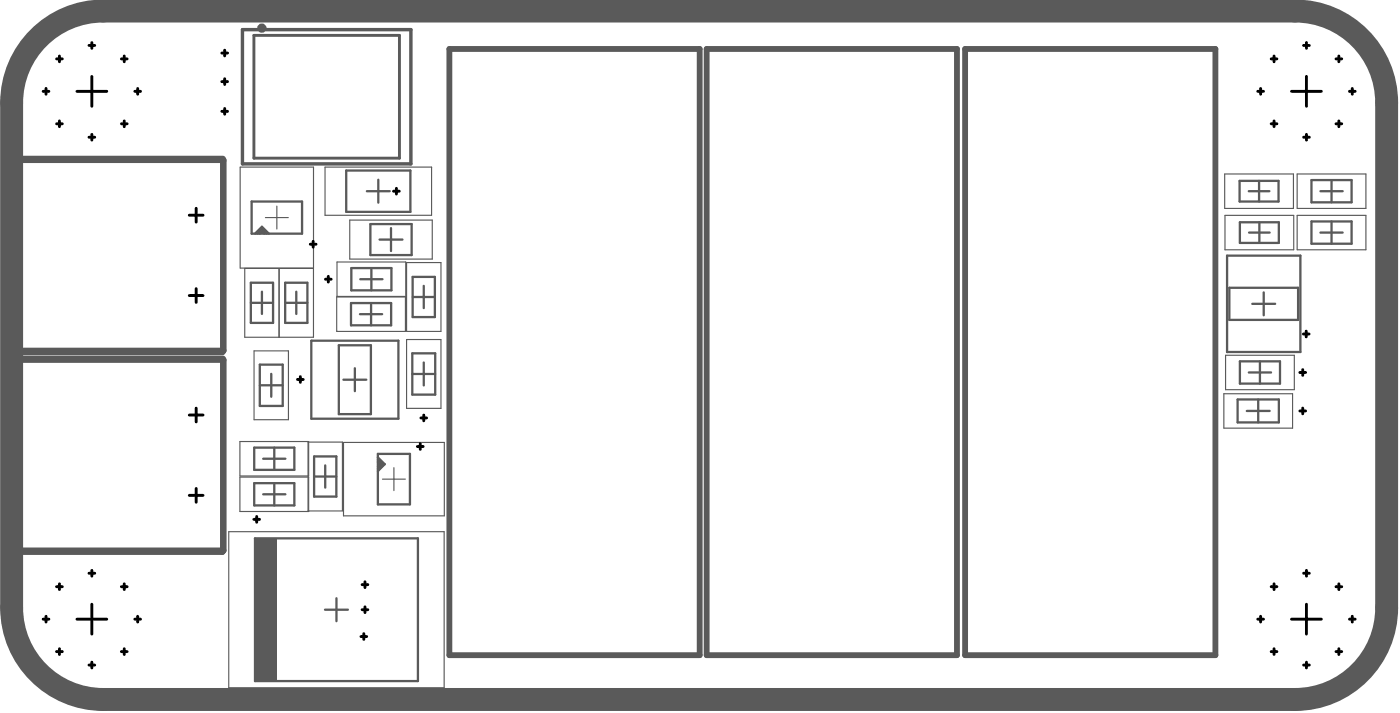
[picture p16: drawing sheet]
<svg xmlns="http://www.w3.org/2000/svg" width="203mm" height="103mm" viewBox="0 0 203 103" stroke-linecap="round" stroke-linejoin="round" font-family="sans-serif">
<g fill="none" stroke="#5a5a5a" stroke-width=".17">
<path d="M34.9 24.2h10.6v14.7h-10.6zM35.5 38.9h10v10h-10zM38.5 31.5h3.3M40.2 29.9v3.3M40.5 38.9v10M47.2 24.2h15.4v7h-15.4zM48.9 38h10v5h-10zM50.8 31.9h11.9v5.7h-11.9zM59 38.1h5v9.9h-5zM177.8 25.2h9.9v5h-9.9zM177.8 31.2h10v5h-10zM188.3 31.2h10v5h-10z"/>
<path d="M188.3 25.2h10v5h-10zM36.9 50.9h5v9.9h-5zM48.9 43.1h9.9v4.9h-9.9zM59 49.2h5v10h-5zM177.6 57.1h10v5h-10zM177.9 51.5h10v5h-10zM33.2 77.1h31.3v22.6h-31.3zM34.8 64h10v5h-10zM34.8 69.2h10v5h-10zM44.7 64.1h5v10h-5zM49.9 64.1h14.6v10.7h-14.6zM55.5 69.5h3.3"/>
<path d="M57.2 67.8v3.3"/>
</g>
<g fill="none" stroke="#5a5a5a" stroke-width=".33">
<path d="M36.5 29.2h7.3v4.7h-7.3zM37 33.9l1-1 1 1M37.4 33.9l.6-.7 .7 .7M37.7 33.9l.3-.4 .4 .4M50.3 24.7h9.3v6h-9.3zM51 38.9h5.8v3.2h-5.8zM53.2 27.7h3.4M53.8 32.5h5.9v4.5h-5.9zM53.9 38.9v3.2M54.9 26.1v3.3M55.1 34.7h3.3M56.8 33.1v3.3"/>
<path d="M178.1 37.1h10.6v13.9h-10.6zM179.9 26.2h5.7v3h-5.7zM180 32.2h5.6v3h-5.6zM181.2 27.7h3M181.3 33.7h3M182.7 26.2v3M182.8 32.2v3M190.4 26.1h5.8v3.2h-5.8zM190.4 32.1h5.8v3.2h-5.8zM191.7 27.7h3.2M191.7 33.7h3.2M193.3 26.1v3.2"/>
<path d="M193.3 32.1v3.2M36.4 43.9h3.2M36.4 41h3.2v5.8h-3.2zM37.7 55.9h3.3M37.7 52.9h3.3v6h-3.3zM38 42.3v3.2M39.4 54.2v3.3M41.4 43.9h3.2M41.4 41h3.2v5.8h-3.2zM43 42.3v3.2M45.2 49.4h12.6v11.3h-12.6zM49.2 50.1h4.6v9.9h-4.6z"/>
<path d="M49.8 55h3.4M50.9 43.9h5.9v3.3h-5.9zM51.5 53.4v3.3M52.2 45.5h3.3M52.3 40.5h3.2M53.9 43.9v3.3M59.8 54.2h3.4M59.8 51.2h3.4v6h-3.4zM59.9 43.1h3.2M59.9 40.1h3.2v5.9h-3.2zM61.5 41.4v3.3M61.5 52.6v3.3"/>
<path d="M178.4 41.7h10v4.7h-10zM179.6 57.9h6v3.3h-6zM180 52.4h5.8v3.2h-5.8zM181 59.6h3.3M181.3 54h3.2M181.8 44h3.3M182.6 57.9v3.3M182.9 52.4v3.2M183.4 42.4v3.3M36.9 64.9h5.8v3.2h-5.8zM36.9 70h5.8v3.3h-5.8zM37 78h23.7v20.7h-23.7z"/>
<path d="M38.2 71.7h3.2M38.2 66.5h3.2M39.8 64.9v3.2M39.8 70v3.3M45.6 69.1h3.2M45.6 66.2h3.2v5.8h-3.2zM47.2 67.5v3.2M54.8 66.6l.7 .7-.7 .7M54.8 66.3l1 1-1 1M54.8 65.8h4.7v7.3h-4.7zM54.8 67l.4 .3-.4 .3M47.2 88.4h3.3"/>
<path d="M48.8 86.7v3.4"/>
</g>
<path d="M65.2 7.1h36.4v87.9h-36.4zM102.6 7.1h36.3v87.9h-36.3zM140.1 7.1h36.3v87.9h-36.3zM1.9 23.2h30.6v27.6h-30.6zM32.4 23h-30.6l-.2 .2v27.8l.1 .1h30.6l.1-.1v-27.8M1.9 52.2h30.6v27.6h-30.6zM32.4 52h-30.6l-.2 .1v27.8l.1 .1h30.6l.1-.1v-27.8" fill="none" stroke="#5a5a5a" stroke-width=".85"/>
<path d="M35.2 4.3h24.4v19.5h-24.4z" fill="none" stroke="#5a5a5a" stroke-width=".5"/>
<path d="M36.9 5.1h21.1v17.8h-21.1z" fill="none" stroke="#5a5a5a" stroke-width=".42"/>
<circle cx="38" cy="4.1" r=".33" fill="none" stroke="#5a5a5a" stroke-width=".67"/>
<path d="M37 78h3.2v20.7h-3.2z" fill-rule="evenodd" fill="#5a5a5a"/>
<path d="M6.1 5a13.3 13.3 0 0 1 8.9-3.4h173a13.3 13.3 0 0 1 13.3 13.3v73.2a13.3 13.3 0 0 1-13.3 13.3h-173a13.3 13.3 0 0 1-13.3-13.3v-73.2a13.3 13.3 0 0 1 4.4-9.9z" fill="none" stroke="#5a5a5a" stroke-width="3.3"/>
<g fill="none" stroke="#000" stroke-width=".42">
<path d="M6.3 13.2h.8M6.7 12.8v.9M8.2 8.5h.8M8.2 17.9h.8M8.6 8.1v.9M8.6 17.5v.9M11.2 13.2h4.3M12.9 6.6h.8M12.9 19.9h.8M13.3 6.2v.8M13.3 11.1v4.3M13.3 19.5v.8"/>
<path d="M17.6 8.5h.9M17.6 17.9h.9M18 8.1v.9M18 17.5v.9M19.6 13.2h.8M20 12.8v.9M32.2 16.1h.8M32.2 11.8h.8M32.2 7.7h.8M32.6 7.3v.8M32.6 11.4v.8M32.6 15.7v.9"/>
<path d="M182.6 13.2h.8M183 12.8v.9M184.5 8.5h.8M184.5 17.9h.8M184.9 8.1v.9M184.9 17.5v.9M187.5 13.2h4.3M189.2 6.6h.8M189.2 19.9h.8M189.6 6.2v.8M189.6 11.1v4.3M189.6 19.5v.8"/>
<path d="M193.9 8.5h.8M193.9 17.9h.8M194.3 8.1v.9M194.3 17.5v.9M195.9 13.2h.8M196.3 12.8v.9M27.5 31.2h2M28.5 30.2v2M45 35.4h.9M45.5 35v.8M57.1 27.7h.9M57.5 27.3v.8"/>
<path d="M27.5 42.8h2M28.5 41.8v2M28.5 59.2v2M43.2 55h.8M43.6 54.6v.8M47.2 40.5h.9M47.7 40.1v.8M188.7 54h.8M188.7 59.6h.8M189.1 53.6v.8M189.1 59.2v.8M189.2 48.4h.8"/>
<path d="M189.6 48v.8M27.5 71.8h2M27.5 60.2h2M28.5 70.8v2M36.8 75.3h.9M37.3 74.9v.8M60.6 64.7h.8M61 64.3v.8M61.1 60.6h.8M61.5 60.2v.8M6.3 89.8h.8M6.7 89.3v.9"/>
<path d="M8.2 85.1h.8M8.2 94.5h.8M8.6 84.6v.9M8.6 94v.9M11.2 89.8h4.3M12.9 83.1h.8M12.9 96.4h.8M13.3 82.7v.8M13.3 87.6v4.3M13.3 96v.8M17.6 85.1h.9M17.6 94.5h.9"/>
<path d="M18 84.6v.9M18 94v.9M19.6 89.8h.8M20 89.3v.9M52.4 92.3h.8M52.6 88.4h.8M52.6 84.8h.8M52.8 91.9v.8M53 84.3v.9M53 88v.8M182.6 89.8h.8M183 89.3v.9"/>
<path d="M184.5 85.1h.8M184.5 94.5h.8M184.9 84.6v.9M184.9 94v.9M187.5 89.8h4.3M189.2 83.1h.8M189.2 96.4h.8M189.6 82.7v.8M189.6 87.6v4.3M189.6 96v.8M193.9 85.1h.8M193.9 94.5h.8"/>
<path d="M194.3 84.6v.9M194.3 94v.9M195.9 89.8h.8M196.3 89.3v.9"/>
</g>
</svg>
